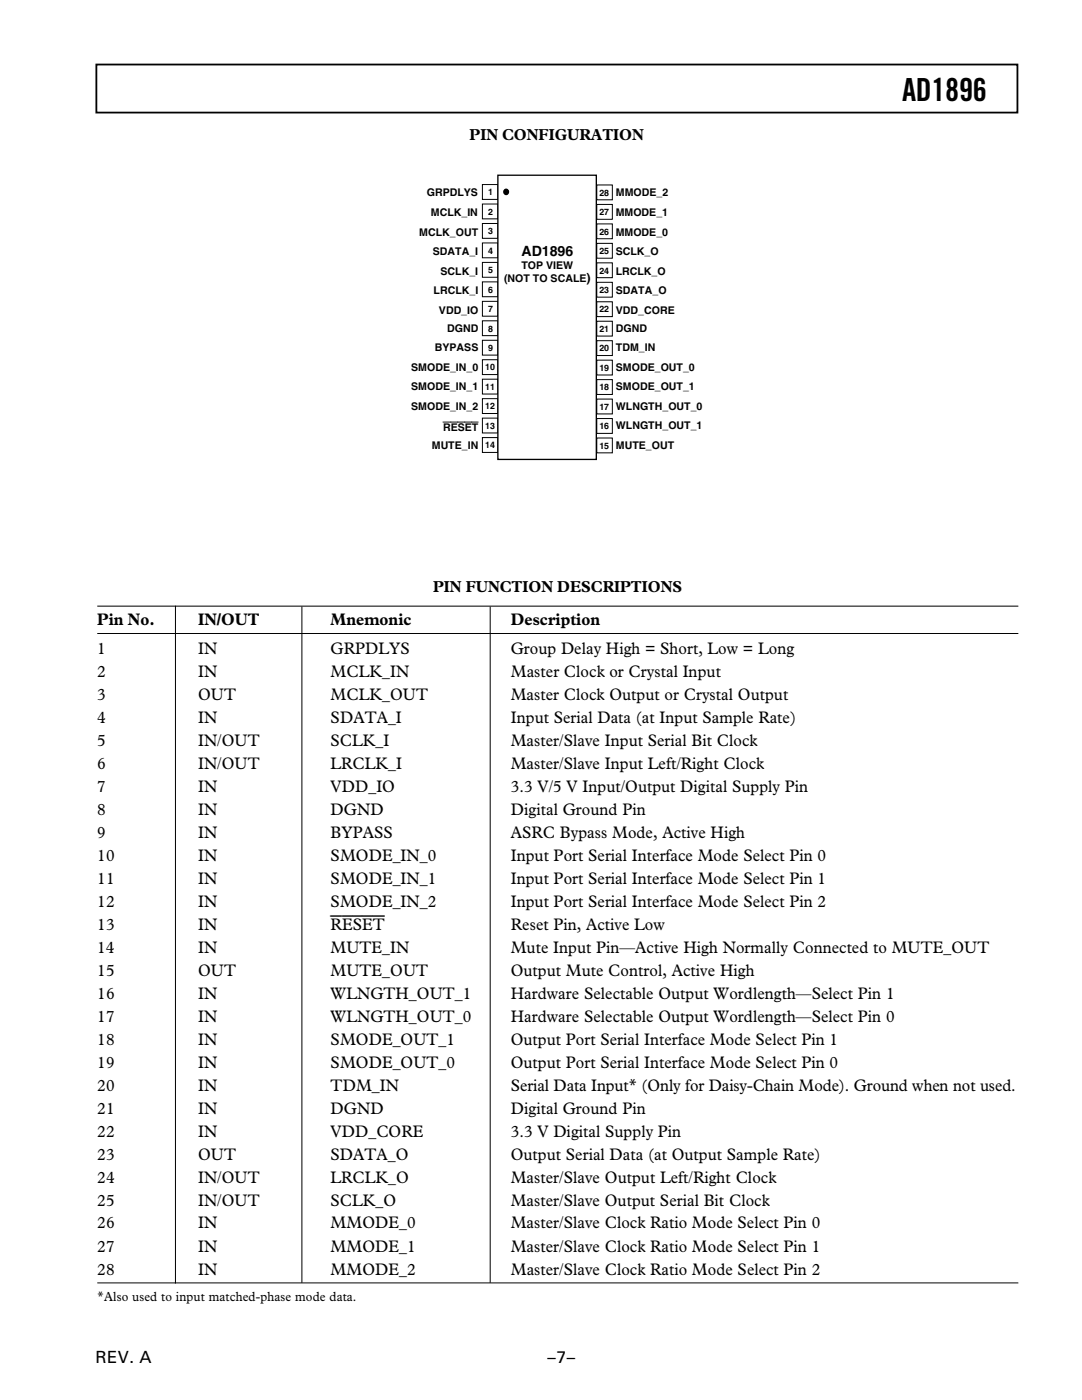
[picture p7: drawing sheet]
<svg xmlns="http://www.w3.org/2000/svg" width="216mm" height="279mm" viewBox="0 0 216 279" stroke-linecap="round" stroke-linejoin="round" font-family="sans-serif">
<defs><g id="words">
<text font-size="6.3" x="180" y="20.1">AD1896</text>
<g font-size="3.4">
<text x="19.4" y="124.8">Pin No.</text>
<text x="39.5" y="124.8">IN/OUT</text>
<text x="66" y="124.8">Mnemonic</text>
<text x="102" y="124.8">Description</text>
<text x="19.4" y="130.5">1</text>
<text x="39.5" y="130.5">IN</text>
<text x="66" y="130.5">GRPDLYS</text>
<text x="101.9" y="130.5">Group Delay High = Short, Low = Long</text>
<text x="19.4" y="135.1">2</text>
<text x="39.5" y="135.1">IN</text>
<text x="66" y="135.1">MCLK_IN</text>
<text x="101.9" y="135.1">Master Clock or Crystal Input</text>
<text x="19.4" y="139.7">3</text>
<text x="39.5" y="139.7">OUT</text>
<text x="66" y="139.7">MCLK_OUT</text>
<text x="101.9" y="139.7">Master Clock Output or Crystal Output</text>
<text x="19.4" y="148.9">5</text>
<text x="19.4" y="144.3">4</text>
<text x="39.5" y="148.9">IN/OUT</text>
<text x="39.5" y="144.3">IN</text>
<text x="65.9" y="148.9">SCLK_I</text>
<text x="66" y="144.3">SDATA_I</text>
<text x="101.9" y="148.9">Master/Slave Input Serial Bit Clock</text>
<text x="101.9" y="144.3">Input Serial Data (at Input Sample Rate)</text>
<text x="19.4" y="153.5">6</text>
<text x="39.5" y="153.5">IN/OUT</text>
<text x="65.9" y="153.5">LRCLK_I</text>
<text x="101.9" y="153.5">Master/Slave Input Left/Right Clock</text>
<text x="19.4" y="158.1">7</text>
<text x="39.5" y="158.1">IN</text>
<text x="66" y="158.1">VDD_IO</text>
<text x="101.9" y="158.1">3.3 V/5 V Input/Output Digital Supply Pin</text>
<text x="19.4" y="167.2">9</text>
<text x="19.4" y="162.6">8</text>
<text x="39.5" y="167.2">IN</text>
<text x="39.5" y="162.6">IN</text>
<text x="66" y="167.2">BYPASS</text>
<text x="66" y="162.6">DGND</text>
<text x="101.9" y="167.2">ASRC Bypass Mode, Active High</text>
<text x="101.9" y="162.6">Digital Ground Pin</text>
<text x="19.4" y="171.8">10</text>
<text x="39.5" y="171.8">IN</text>
<text x="66" y="171.8">SMODE_IN_0</text>
<text x="101.9" y="171.8">Input Port Serial Interface Mode Select Pin 0</text>
<text x="19.4" y="176.4">11</text>
<text x="39.5" y="176.4">IN</text>
<text x="66" y="176.4">SMODE_IN_1</text>
<text x="101.9" y="176.4">Input Port Serial Interface Mode Select Pin 1</text>
<text x="19.4" y="181">12</text>
<text x="19.4" y="185.6">13</text>
<text x="39.5" y="181">IN</text>
<text x="39.5" y="185.6">IN</text>
<text x="66" y="181">SMODE_IN_2</text>
<text x="66" y="185.6">RESET</text>
<text x="101.9" y="181">Input Port Serial Interface Mode Select Pin 2</text>
<text x="102" y="185.6">Reset Pin, Active Low</text>
<text x="19.4" y="190.1">14</text>
<text x="39.5" y="190.1">IN</text>
<text x="66" y="190.1">MUTE_IN</text>
<text x="101.9" y="190.1">Mute Input Pin—Active High Normally Connected to MUTE_OUT</text>
<text x="19.4" y="194.7">15</text>
<text x="39.5" y="194.7">OUT</text>
<text x="66" y="194.7">MUTE_OUT</text>
<text x="101.9" y="194.7">Output Mute Control, Active High</text>
<text x="19.4" y="199.3">16</text>
<text x="19.4" y="203.9">17</text>
<text x="39.5" y="199.3">IN</text>
<text x="39.5" y="203.9">IN</text>
<text x="66" y="199.3">WLNGTH_OUT_1</text>
<text x="66" y="203.9">WLNGTH_OUT_0</text>
<text x="101.9" y="199.3">Hardware Selectable Output Wordlength—Select Pin 1</text>
<text x="101.9" y="203.9">Hardware Selectable Output Wordlength—Select Pin 0</text>
<text x="19.4" y="208.5">18</text>
<text x="39.5" y="208.5">IN</text>
<text x="66" y="208.5">SMODE_OUT_1</text>
<text x="101.9" y="208.5">Output Port Serial Interface Mode Select Pin 1</text>
<text x="19.4" y="213.1">19</text>
<text x="39.5" y="213.1">IN</text>
<text x="66" y="213.1">SMODE_OUT_0</text>
<text x="101.9" y="213.1">Output Port Serial Interface Mode Select Pin 0</text>
<text x="19.4" y="217.7">20</text>
<text x="39.5" y="217.7">IN</text>
<text x="66" y="217.7">TDM_IN</text>
<text x="102" y="217.7">Serial Data Input* (Only for Daisy-Chain Mode). Ground when not used.</text>
<text x="19.4" y="222.2">21</text>
<text x="19.4" y="226.8">22</text>
<text x="39.5" y="222.2">IN</text>
<text x="39.5" y="226.8">IN</text>
<text x="66" y="222.2">DGND</text>
<text x="66" y="226.8">VDD_CORE</text>
<text x="101.9" y="226.8">3.3 V Digital Supply Pin</text>
<text x="101.9" y="222.2">Digital Ground Pin</text>
<text x="19.4" y="231.4">23</text>
<text x="39.5" y="231.4">OUT</text>
<text x="66" y="231.4">SDATA_O</text>
<text x="101.9" y="231.4">Output Serial Data (at Output Sample Rate)</text>
<text x="19.4" y="236">24</text>
<text x="39.5" y="236">IN/OUT</text>
<text x="65.9" y="236">LRCLK_O</text>
<text x="101.9" y="236">Master/Slave Output Left/Right Clock</text>
<text x="19.4" y="240.6">25</text>
<text x="19.4" y="245.2">26</text>
<text x="39.5" y="245.2">IN</text>
<text x="39.5" y="240.6">IN/OUT</text>
<text x="65.9" y="240.6">SCLK_O</text>
<text x="66" y="245.2">MMODE_0</text>
<text x="101.9" y="240.6">Master/Slave Output Serial Bit Clock</text>
<text x="101.9" y="245.2">Master/Slave Clock Ratio Mode Select Pin 0</text>
<text x="19.4" y="249.8">27</text>
<text x="39.5" y="249.8">IN</text>
<text x="66" y="249.8">MMODE_1</text>
<text x="101.9" y="249.8">Master/Slave Clock Ratio Mode Select Pin 1</text>
<text x="19.4" y="254.4">28</text>
<text x="39.5" y="254.4">IN</text>
<text x="66" y="254.4">MMODE_2</text>
<text x="101.9" y="254.4">Master/Slave Clock Ratio Mode Select Pin 2</text>
<text x="19" y="272">REV. A</text>
<text x="109.2" y="272">–7–</text>
</g>
<g font-size="3.2">
<text x="93.7" y="28">PIN CONFIGURATION</text>
<text x="86.4" y="118.2">PIN FUNCTION DESCRIPTIONS</text>
</g>
<text font-size="2.8" x="104.1" y="51.2">AD1896</text>
<text font-size="2.6" x="19.4" y="259.7">*Also used to input matched-phase mode data.</text>
<text font-size="2.5" x="117" y="56.3">)</text>
<g font-size="2.1">
<text x="85.2" y="39">GRPDLYS</text>
<text x="122.9" y="39.1">MMODE_2</text>
<text x="83.7" y="47">MCLK_OUT</text>
<text x="86" y="43.1">MCLK_IN</text>
<text x="122.9" y="43.1">MMODE_1</text>
<text x="122.9" y="47">MMODE_0</text>
<text x="86.4" y="50.9">SDATA_I</text>
<text x="104.1" y="53.6">TOP VIEW</text>
<text x="122.9" y="50.9">SCLK_O</text>
<text x="86.5" y="58.6">LRCLK_I</text>
<text x="87.9" y="54.8">SCLK_I</text>
<text x="100.6" y="56.3">(NOT TO SCALE</text>
<text x="122.9" y="54.9">LRCLK_O</text>
<text x="122.9" y="58.6">SDATA_O</text>
<text x="87.6" y="62.6">VDD_IO</text>
<text x="122.9" y="62.6">VDD_CORE</text>
<text x="86.8" y="70.1">BYPASS</text>
<text x="89.2" y="66.3">DGND</text>
<text x="122.9" y="70.1">TDM_IN</text>
<text x="122.9" y="66.3">DGND</text>
<text x="82" y="77.9">SMODE_IN_1</text>
<text x="82" y="74">SMODE_IN_0</text>
<text x="122.9" y="77.9">SMODE_OUT_1</text>
<text x="122.9" y="74">SMODE_OUT_0</text>
<text x="82" y="81.8">SMODE_IN_2</text>
<text x="122.9" y="81.8">WLNGTH_OUT_0</text>
<text x="86.2" y="89.6">MUTE_IN</text>
<text x="88.4" y="85.9">RESET</text>
<text x="122.9" y="89.6">MUTE_OUT</text>
<text x="122.9" y="85.7">WLNGTH_OUT_1</text>
</g>
<g font-size="1.8">
<text x="97.4" y="39">1</text>
<text x="119.6" y="39.1">28</text>
<text x="97.4" y="42.9">2</text>
<text x="97.4" y="46.8">3</text>
<text x="119.6" y="43">27</text>
<text x="119.6" y="46.8">26</text>
<text x="97.4" y="50.6">4</text>
<text x="119.6" y="50.7">25</text>
<text x="97.4" y="54.5">5</text>
<text x="97.4" y="58.4">6</text>
<text x="119.6" y="54.6">24</text>
<text x="119.6" y="58.5">23</text>
<text x="97.4" y="62.3">7</text>
<text x="119.6" y="62.4">22</text>
<text x="97.4" y="66.2">8</text>
<text x="97.4" y="70">9</text>
<text x="119.6" y="66.2">21</text>
<text x="119.6" y="70.1">20</text>
<text x="96.8" y="73.9">10</text>
<text x="96.8" y="77.8">11</text>
<text x="119.6" y="74">19</text>
<text x="119.6" y="77.9">18</text>
<text x="96.8" y="81.7">12</text>
<text x="119.6" y="81.8">17</text>
<text x="96.8" y="85.6">13</text>
<text x="96.8" y="89.4">14</text>
<text x="119.6" y="85.6">16</text>
<text x="119.6" y="89.5">15</text>
</g>
</g></defs>
<path d="M19.2 12.9h183.8v9.6h-183.8z" fill="none" stroke="#000" stroke-width=".36"/>
<g fill="none" stroke="#000" stroke-width=".2">
<path d="M96.3 36.8h3.1v3h-3.1zM119.1 36.9h3.1v3h-3.1zM96.3 40.7h3.1v3h-3.1zM96.3 44.6h3.1v3h-3.1zM96.3 48.5h3.1v2.9h-3.1zM96.3 52.4h3.1v2.9h-3.1zM96.3 56.3h3.1v2.9h-3.1zM119.1 40.8h3.1v3h-3.1zM119.1 44.7h3.1v2.9h-3.1zM119.1 48.6h3.1v2.9h-3.1zM119.1 52.5h3.1v2.9h-3.1zM119.1 56.3h3.1v3h-3.1z"/>
<path d="M96.3 60.1h3.1v3h-3.1zM96.3 64h3.1v3h-3.1zM96.3 67.9h3.1v3h-3.1zM96.3 71.8h3.1v3h-3.1zM96.3 75.7h3.1v2.9h-3.1zM96.3 79.6h3.1v2.9h-3.1zM119.1 60.2h3.1v3h-3.1zM119.1 64.1h3.1v3h-3.1zM119.1 68h3.1v3h-3.1zM119.1 71.9h3.1v2.9h-3.1zM119.1 75.8h3.1v2.9h-3.1zM119.1 79.6h3.1v3h-3.1z"/>
<path d="M96.3 83.4h3.1v3h-3.1zM96.3 87.3h3.1v3h-3.1zM119.1 83.5h3.1v3h-3.1zM119.1 87.4h3.1v3h-3.1z"/>
</g>
<path d="M99.3 35h19.7v56.7h-19.7z" fill="#fff"/>
<g fill="none" stroke="#000" stroke-width=".26">
<path d="M99.3 35h19.7v56.7h-19.7z"/>
<circle cx="101" cy="38.3" r=".5"/>
</g>
<circle cx="101" cy="38.3" r=".5" fill="#000"/>
<path d="M99.5 34.4h3.6" fill="none" stroke="#fff" stroke-width=".26"/>
<path d="M19.4 121h183.8M19.4 126.4h183.8M35 120.9v135.3M60.2 121.1v134.9M97.8 121.1v134.9M19.4 256h183.8" fill="none" stroke="#000" stroke-width=".2"/>
<use href="#words"/>
</svg>
